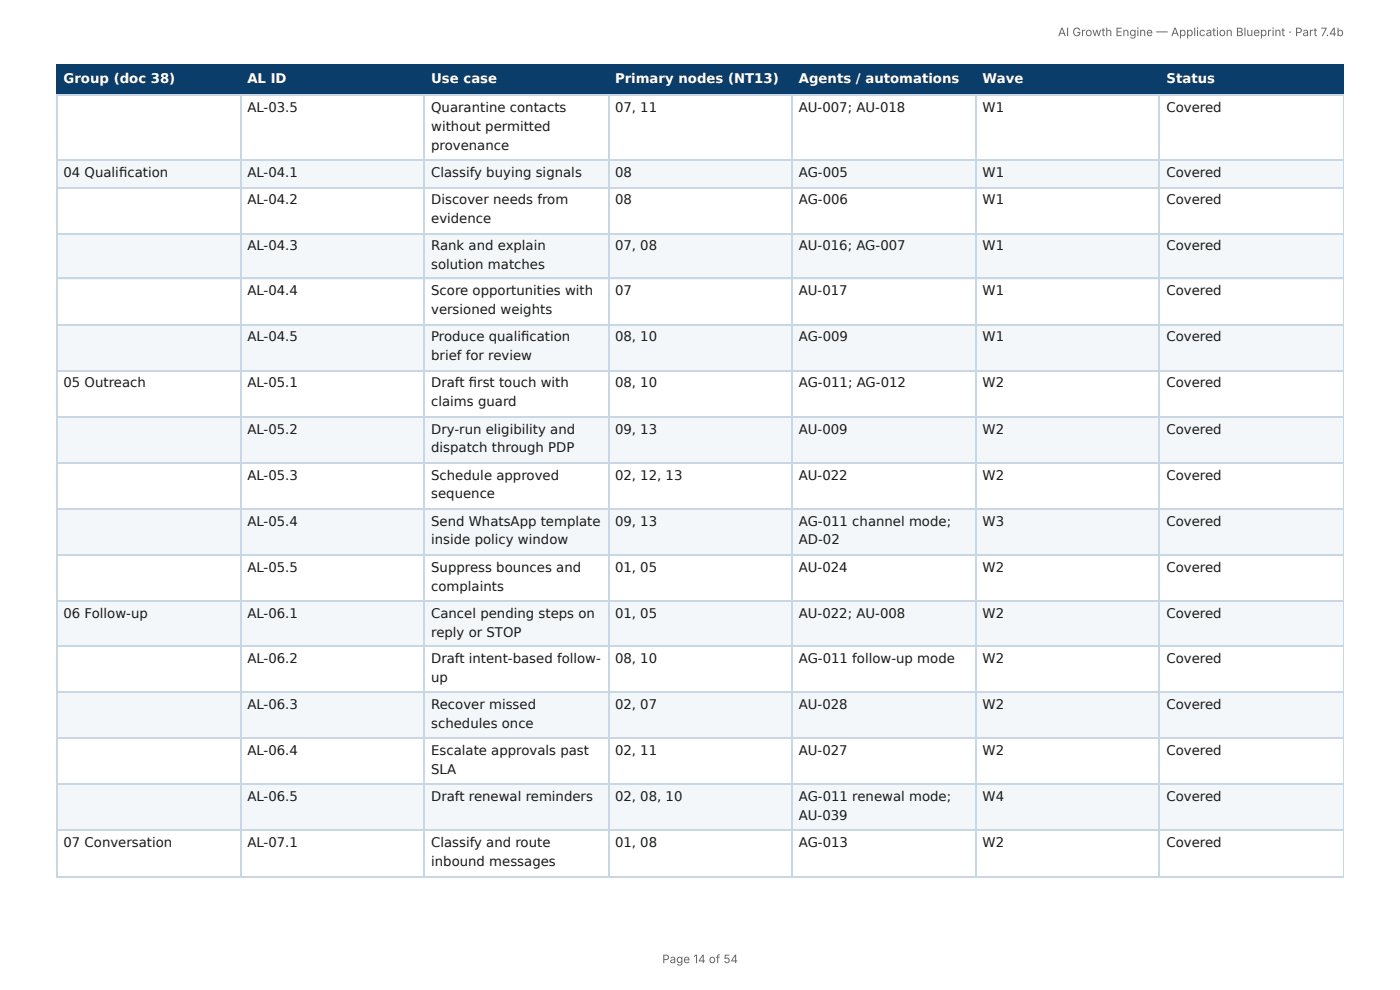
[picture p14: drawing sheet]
<svg xmlns="http://www.w3.org/2000/svg" width="297mm" height="210mm" viewBox="0 0 297 210" stroke-linecap="round" stroke-linejoin="round" font-family="sans-serif">
<defs><g id="words">
<g font-size="2.8" fill="#fff">
<text x="13.5" y="17.7">Group (doc 38)</text>
<text x="52.5" y="17.7">AL ID</text>
<text x="91.6" y="17.7">Use case</text>
<text x="130.6" y="17.7">Primary nodes (NT13)</text>
<text x="169.7" y="17.7">Agents / automations</text>
<text x="208.7" y="17.7">Wave</text>
<text x="247.7" y="17.7">Status</text>
</g>
<g font-size="2.8" fill="#1a1a1a">
<text x="52.5" y="23.8">AL-03.5</text>
<text x="91.6" y="23.8">Quarantine contacts</text>
<text x="130.6" y="23.8">07, 11</text>
<text x="169.7" y="23.8">AU-007; AU-018</text>
<text x="208.7" y="23.8">W1</text>
<text x="247.7" y="23.8">Covered</text>
<text x="91.6" y="27.8">without permitted</text>
<text x="91.6" y="31.8">provenance</text>
<text x="13.5" y="37.6">04 Qualifi cation</text>
<text x="52.5" y="37.6">AL-04.1</text>
<text x="91.6" y="37.6">Classify buying signals</text>
<text x="130.6" y="37.6">08</text>
<text x="169.7" y="37.6">AG-005</text>
<text x="208.7" y="37.6">W1</text>
<text x="247.7" y="37.6">Covered</text>
<text x="52.5" y="43.4">AL-04.2</text>
<text x="91.6" y="43.4">Discover needs from</text>
<text x="91.6" y="47.4">evidence</text>
<text x="130.6" y="43.4">08</text>
<text x="169.7" y="43.4">AG-006</text>
<text x="208.7" y="43.4">W1</text>
<text x="247.7" y="43.4">Covered</text>
<text x="52.5" y="53.2">AL-04.3</text>
<text x="91.6" y="53.2">Rank and explain</text>
<text x="130.6" y="53.2">07, 08</text>
<text x="169.7" y="53.2">AU-016; AG-007</text>
<text x="208.7" y="53.2">W1</text>
<text x="247.7" y="53.2">Covered</text>
<text x="91.6" y="57.2">solution matches</text>
<text x="52.5" y="62.7">AL-04.4</text>
<text x="91.6" y="62.7">Score opportunities with</text>
<text x="130.6" y="62.7">07</text>
<text x="169.7" y="62.7">AU-017</text>
<text x="208.7" y="62.7">W1</text>
<text x="247.7" y="62.7">Covered</text>
<text x="91.6" y="66.7">versioned weights</text>
<text x="52.5" y="72.5">AL-04.5</text>
<text x="91.6" y="72.5">Produce qualifi cation</text>
<text x="91.6" y="76.5">brief for review</text>
<text x="130.6" y="72.5">08, 10</text>
<text x="169.7" y="72.5">AG-009</text>
<text x="208.7" y="72.5">W1</text>
<text x="247.7" y="72.5">Covered</text>
<text x="13.5" y="82.3">05 Outreach</text>
<text x="52.5" y="82.3">AL-05.1</text>
<text x="91.6" y="82.3">Draft fi rst touch with</text>
<text x="130.6" y="82.3">08, 10</text>
<text x="169.7" y="82.3">AG-011; AG-012</text>
<text x="208.7" y="82.3">W2</text>
<text x="247.7" y="82.3">Covered</text>
<text x="91.6" y="86.3">claims guard</text>
<text x="52.5" y="92.1">AL-05.2</text>
<text x="91.6" y="92.1">Dry-run eligibility and</text>
<text x="130.6" y="92.1">09, 13</text>
<text x="169.7" y="92.1">AU-009</text>
<text x="208.7" y="92.1">W2</text>
<text x="247.7" y="92.1">Covered</text>
<text x="52.5" y="101.9">AL-05.3</text>
<text x="91.6" y="96">dispatch through PDP</text>
<text x="91.6" y="101.9">Schedule approved</text>
<text x="130.6" y="101.9">02, 12, 13</text>
<text x="169.7" y="101.9">AU-022</text>
<text x="208.7" y="101.9">W2</text>
<text x="247.7" y="101.9">Covered</text>
<text x="91.6" y="105.8">sequence</text>
<text x="52.5" y="111.7">AL-05.4</text>
<text x="91.6" y="111.7">Send WhatsApp template</text>
<text x="130.6" y="111.7">09, 13</text>
<text x="169.7" y="111.7">AG-011 channel mode;</text>
<text x="208.7" y="111.7">W3</text>
<text x="247.7" y="111.7">Covered</text>
<text x="91.6" y="115.6">inside policy window</text>
<text x="169.7" y="115.6">AD-02</text>
<text x="52.5" y="121.4">AL-05.5</text>
<text x="91.6" y="121.4">Suppress bounces and</text>
<text x="91.6" y="125.4">complaints</text>
<text x="130.6" y="121.4">01, 05</text>
<text x="169.7" y="121.4">AU-024</text>
<text x="208.7" y="121.4">W2</text>
<text x="247.7" y="121.4">Covered</text>
<text x="13.5" y="131.2">06 Follow-up</text>
<text x="52.5" y="131.2">AL-06.1</text>
<text x="91.6" y="131.2">Cancel pending steps on</text>
<text x="130.6" y="131.2">01, 05</text>
<text x="169.7" y="131.2">AU-022; AU-008</text>
<text x="208.7" y="131.2">W2</text>
<text x="247.7" y="131.2">Covered</text>
<text x="91.6" y="135.2">reply or STOP</text>
<text x="52.5" y="140.8">AL-06.2</text>
<text x="91.6" y="140.8">Draft intent-based follow-</text>
<text x="130.6" y="140.8">08, 10</text>
<text x="169.7" y="140.8">AG-011 follow-up mode</text>
<text x="208.7" y="140.8">W2</text>
<text x="247.7" y="140.8">Covered</text>
<text x="91.6" y="144.7">up</text>
<text x="52.5" y="150.5">AL-06.3</text>
<text x="91.6" y="150.5">Recover missed</text>
<text x="91.6" y="154.5">schedules once</text>
<text x="130.6" y="150.5">02, 07</text>
<text x="169.7" y="150.5">AU-028</text>
<text x="208.7" y="150.5">W2</text>
<text x="247.7" y="150.5">Covered</text>
<text x="52.5" y="160.3">AL-06.4</text>
<text x="91.6" y="160.3">Escalate approvals past</text>
<text x="130.6" y="160.3">02, 11</text>
<text x="169.7" y="160.3">AU-027</text>
<text x="208.7" y="160.3">W2</text>
<text x="247.7" y="160.3">Covered</text>
<text x="91.6" y="164.3">SLA</text>
<text x="52.5" y="170.1">AL-06.5</text>
<text x="91.6" y="170.1">Draft renewal reminders</text>
<text x="130.6" y="170.1">02, 08, 10</text>
<text x="169.7" y="170.1">AG-011 renewal mode;</text>
<text x="208.7" y="170.1">W4</text>
<text x="247.7" y="170.1">Covered</text>
<text x="13.5" y="179.9">07 Conversation</text>
<text x="52.5" y="179.9">AL-07.1</text>
<text x="91.6" y="179.9">Classify and route</text>
<text x="130.6" y="179.9">01, 08</text>
<text x="169.7" y="174.1">AU-039</text>
<text x="169.7" y="179.9">AG-013</text>
<text x="208.7" y="179.9">W2</text>
<text x="247.7" y="179.9">Covered</text>
<text x="91.6" y="183.9">inbound messages</text>
</g>
<g font-size="2.5" fill="#666">
<text x="224.7" y="7.7">AI Growth Engine — Application Blueprint · Part 7.4b</text>
<text x="140.7" y="204.5">Page 14 of 54</text>
</g>
</g></defs>
<g fill="#0b3d6b">
<path d="M12.2 14h38.9v6.1h-38.9z"/>
<path d="M51.1 14h39.1v6.1h-39.1z"/>
<path d="M90.2 14h38.9v6.1h-38.9z"/>
<path d="M129.1 14h39.2v6.1h-39.2z"/>
<path d="M168.3 14h38.9v6.1h-38.9z"/>
<path d="M207.2 14h39.1v6.1h-39.1z"/>
<path d="M246.3 14h39.1v6.1h-39.1z"/>
</g>
<g fill="#f4f7fa">
<path d="M12.2 33.9h38.9v5.8h-38.9z"/>
<path d="M51.1 33.9h39.1v5.8h-39.1z"/>
<path d="M90.2 33.9h38.9v5.8h-38.9z"/>
<path d="M129.1 33.9h39.2v5.8h-39.2z"/>
<path d="M168.3 33.9h38.9v5.8h-38.9z"/>
<path d="M207.2 33.9h39.1v5.8h-39.1z"/>
<path d="M246.3 33.9h39.1v5.8h-39.1z"/>
<path d="M12.2 49.5h38.9v9.8h-38.9z"/>
<path d="M51.1 49.5h39.1v9.8h-39.1z"/>
<path d="M90.2 49.5h38.9v9.8h-38.9z"/>
<path d="M129.1 49.5h39.2v9.8h-39.2z"/>
<path d="M168.3 49.5h38.9v9.8h-38.9z"/>
<path d="M207.2 49.5h39.1v9.8h-39.1z"/>
<path d="M246.3 49.5h39.1v9.8h-39.1z"/>
<path d="M12.2 69.1h38.9v9.7h-38.9z"/>
<path d="M51.1 69.1h39.1v9.7h-39.1z"/>
<path d="M90.2 69.1h38.9v9.7h-38.9z"/>
<path d="M129.1 69.1h39.2v9.7h-39.2z"/>
<path d="M168.3 69.1h38.9v9.7h-38.9z"/>
<path d="M207.2 69.1h39.1v9.7h-39.1z"/>
<path d="M246.3 69.1h39.1v9.7h-39.1z"/>
<path d="M12.2 88.6h38.9v9.6h-38.9z"/>
<path d="M51.1 88.6h39.1v9.6h-39.1z"/>
<path d="M90.2 88.6h38.9v9.6h-38.9z"/>
<path d="M129.1 88.6h39.2v9.6h-39.2z"/>
<path d="M168.3 88.6h38.9v9.6h-38.9z"/>
<path d="M207.2 88.6h39.1v9.6h-39.1z"/>
<path d="M246.3 88.6h39.1v9.6h-39.1z"/>
<path d="M12.2 108h38.9v9.7h-38.9z"/>
<path d="M51.1 108h39.1v9.7h-39.1z"/>
<path d="M90.2 108h38.9v9.7h-38.9z"/>
<path d="M129.1 108h39.2v9.7h-39.2z"/>
<path d="M168.3 108h38.9v9.7h-38.9z"/>
<path d="M207.2 108h39.1v9.7h-39.1z"/>
<path d="M246.3 108h39.1v9.7h-39.1z"/>
<path d="M12.2 127.5h38.9v9.8h-38.9z"/>
<path d="M51.1 127.5h39.1v9.8h-39.1z"/>
<path d="M90.2 127.5h38.9v9.8h-38.9z"/>
<path d="M129.1 127.5h39.2v9.8h-39.2z"/>
<path d="M168.3 127.5h38.9v9.8h-38.9z"/>
<path d="M207.2 127.5h39.1v9.8h-39.1z"/>
<path d="M246.3 127.5h39.1v9.8h-39.1z"/>
<path d="M12.2 147.1h38.9v9.8h-38.9z"/>
<path d="M51.1 147.1h39.1v9.8h-39.1z"/>
<path d="M90.2 147.1h38.9v9.8h-38.9z"/>
<path d="M129.1 147.1h39.2v9.8h-39.2z"/>
<path d="M168.3 147.1h38.9v9.8h-38.9z"/>
<path d="M207.2 147.1h39.1v9.8h-39.1z"/>
<path d="M246.3 147.1h39.1v9.8h-39.1z"/>
<path d="M12.2 166.7h38.9v9.5h-38.9z"/>
<path d="M51.1 166.7h39.1v9.5h-39.1z"/>
<path d="M90.2 166.7h38.9v9.5h-38.9z"/>
<path d="M129.1 166.7h39.2v9.5h-39.2z"/>
<path d="M168.3 166.7h38.9v9.5h-38.9z"/>
<path d="M207.2 166.7h39.1v9.5h-39.1z"/>
<path d="M246.3 166.7h39.1v9.5h-39.1z"/>
</g>
<path d="M11.9 13.9h273.5M12 13.8v6.6M51.2 13.8v6.6M90.1 13.8v6.6M129.2 13.8v6.6M168.1 13.8v6.6M207.3 13.8v6.6M246.2 13.8v6.6M11.9 20.2h273.5" fill="none" stroke="#0b3d6b" stroke-width=".26"/>
<path d="M285.3 13.8v6.6" fill="none" stroke="#0b3d6b" stroke-width=".21"/>
<g fill="none" stroke="#c9d6e3" stroke-width=".26">
<path d="M11.9 20.2h273.5M11.9 34h273.5M11.9 39.8h273.5M12 20.4v165.6M51.2 20.4v165.6M90.1 20.4v165.6M129.2 20.4v165.6M168.1 20.4v165.6M207.3 20.4v165.6M246.2 20.4v165.6M11.9 49.6h273.5M11.9 59.1h273.5"/>
<path d="M11.9 68.9h273.5M11.9 78.7h273.5M11.9 88.5h273.5M11.9 98.3h273.5M11.9 108.1h273.5M11.9 117.9h273.5M11.9 127.7h273.5M11.9 137.2h273.5M11.9 147h273.5M11.9 156.8h273.5M11.9 166.6h273.5M11.9 176.3h273.5"/>
<path d="M11.9 186.1h273.5"/>
</g>
<path d="M285.3 20.4v165.6" fill="none" stroke="#c9d6e3" stroke-width=".21"/>
<use href="#words"/>
</svg>
